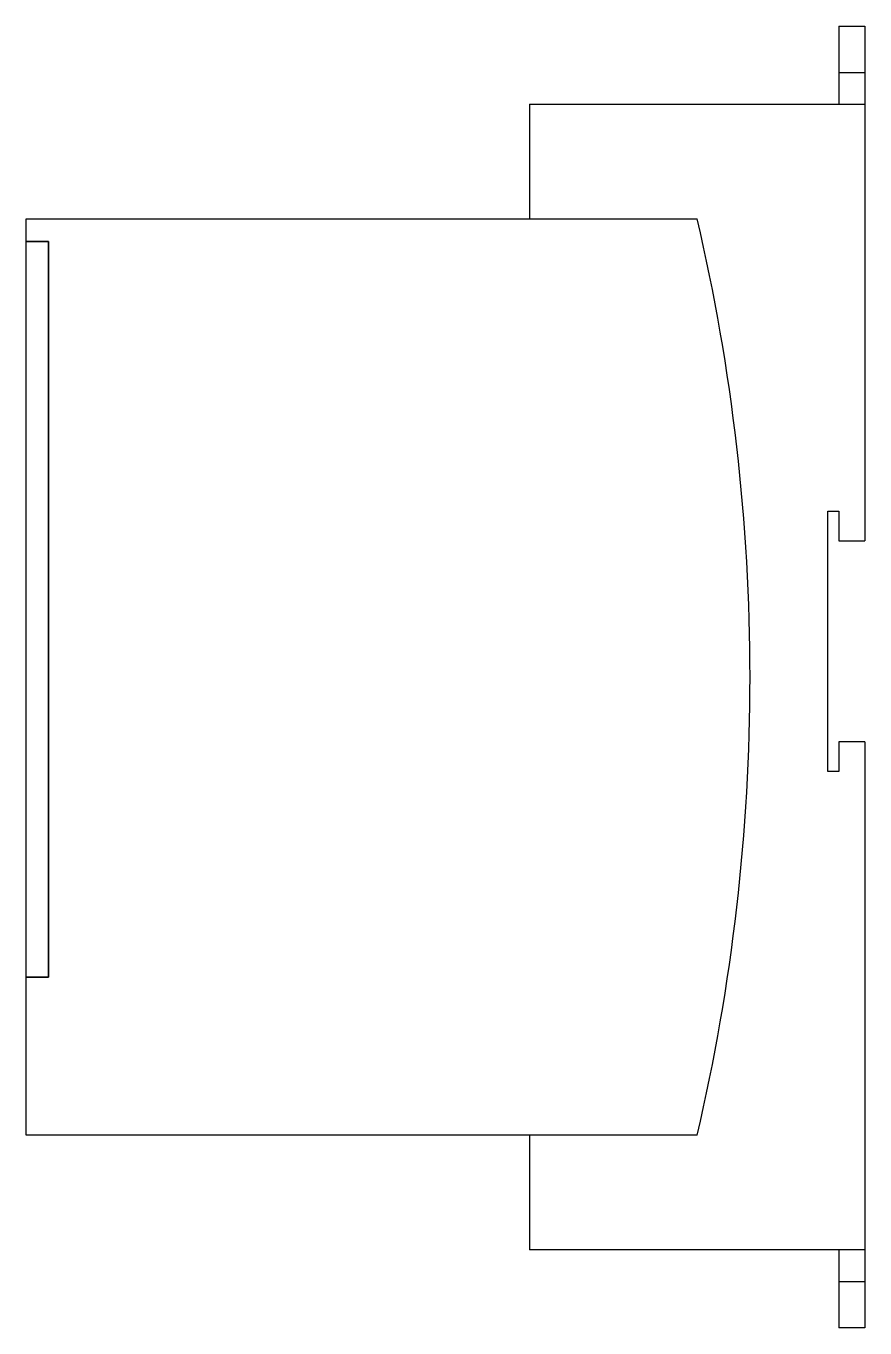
# Model space of a CAD drawing. Extents: x -4.24 to 0.2, y -3.63 to 3.26.
import ezdxf

# ---------------------------------------------------------------- set-up
doc = ezdxf.new("R2010")
doc.units = 0
doc.layers.get('0').update_dxf_attribs({"linetype": 'CONTINUOUS'})

msp = doc.modelspace()

# ---------------------------------------------------------------- linework, layer by layer
at = {"color": 0, "linetype": 'CONTINUOUS'}
for p, q in [((0.0591, 3.2559), (0.1969, 3.2559)), ((0.0591, 3.2559), (0.0591, 2.8425)), ((0.1969, 3.2559), (0.1969, 2.8425)), ((0.0591, 3.0098), (0.1969, 3.0098)), ((-1.5795, 2.8425), (0.1969, 2.8425)), ((-1.5795, 2.8425), (-1.5795, 2.2362)), ((0.1969, 2.8425), (0.1969, 0.5315)), ((-4.2441, 2.2362), (-0.6913, 2.2362)), ((-4.2441, 2.116), (-4.2441, 2.2362)), ((-4.2441, 2.116), (-4.125, 2.116)), ((-4.126, 2.115), (-4.2441, 2.115)), ((-4.2441, -1.777), (-4.2441, 2.115)), ((-4.126, 2.115), (-4.125, 2.115)), ((-4.126, -1.777), (-4.126, 2.115)), ((-4.125, 2.116), (-4.125, -1.778)), ((0, 0.689), (0.0591, 0.689)), ((0, -0.689), (0, 0.689)), ((0.0591, 0.689), (0.0591, 0.5315)), ((0.0591, 0.5315), (0.1969, 0.5315)), ((0.0591, -0.5315), (0.0591, -0.689)), ((0.1969, -0.5315), (0.0591, -0.5315)), ((0.1969, -0.5315), (0.1969, -3.2205)), ((0.0591, -0.689), (0, -0.689)), ((-4.2441, -1.777), (-4.126, -1.777)), ((-4.125, -1.778), (-4.2441, -1.778)), ((-4.2441, -2.6142), (-4.2441, -1.778)), ((-4.125, -1.777), (-4.126, -1.777)), ((-0.6913, -2.6142), (-4.2441, -2.6142)), ((-1.5795, -2.6142), (-1.5795, -3.2205)), ((0.1969, -3.2205), (-1.5795, -3.2205)), ((0.0591, -3.2205), (0.0591, -3.6339)), ((0.1969, -3.2205), (0.1969, -3.6339)), ((0.0591, -3.3878), (0.1969, -3.3878)), ((0.1969, -3.6339), (0.0591, -3.6339))]:
    msp.add_line(p, q, dxfattribs=at)
msp.add_arc((-11.07, -0.189), 10.6583, 346.84763, 13.15237, dxfattribs=at)

doc.saveas('drawing.dxf')
